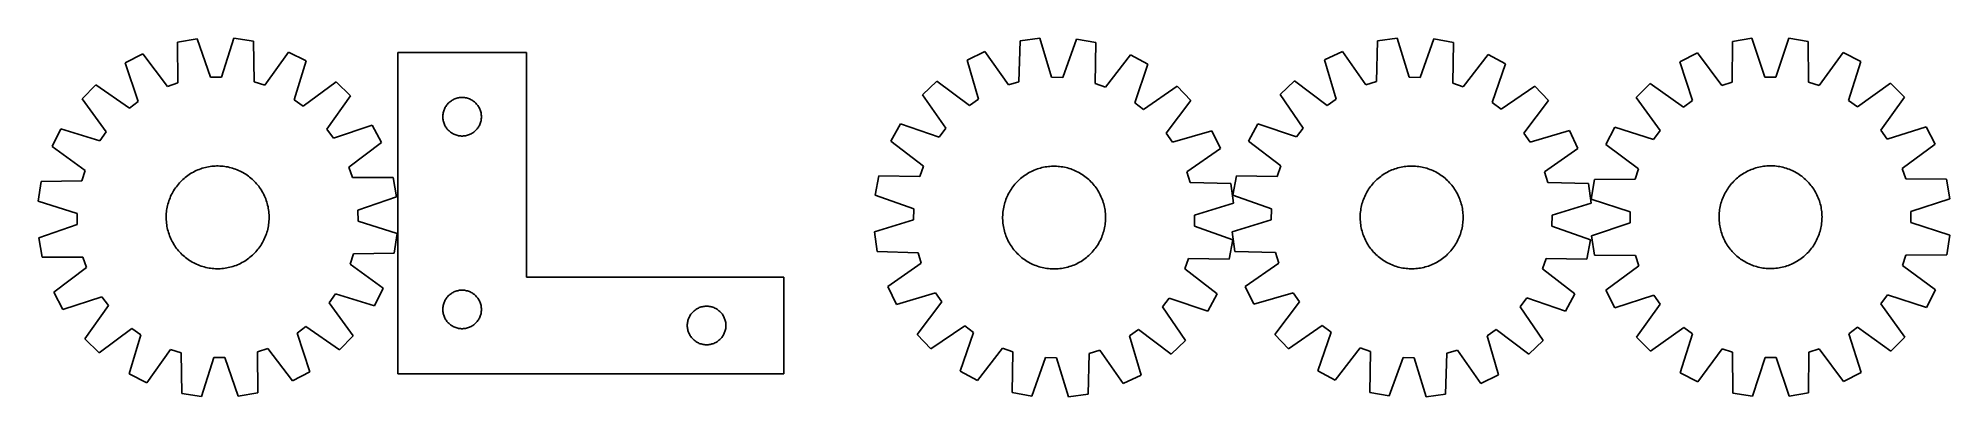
# Model space of a CAD drawing. Header units: millimetres. Extents: x 7 to 1493, y 7 to 286.
import ezdxf

# ---------------------------------------------------------------- set-up
doc = ezdxf.new("R2010")
doc.units = ezdxf.units.MM
doc.layers.add('CUT', color=7, linetype='CONTINUOUS', true_color=0x000000)

msp = doc.modelspace()

# ---------------------------------------------------------------- linework, layer by layer
at = {"layer": 'CUT'}
for p, q in [((130.788536, 285.321922), (115.621933, 282.732578)), ((115.621933, 282.732578), (115.828383, 250.968886)), ((141.132424, 255.288961), (130.788536, 285.321922)), ((159.325323, 285.664857), (149.706148, 255.391994)), ((174.549771, 283.440731), (159.325323, 285.664857)), ((175.106697, 251.681251), (174.549771, 283.440731)), ((770.315181, 283.54067), (769.442664, 251.788293)), ((785.56098, 285.613389), (770.315181, 283.54067)), ((794.878835, 255.246428), (785.56098, 285.613389)), ((814.09295, 284.986879), (803.451112, 255.058196)), ((829.233072, 282.24694), (814.09295, 284.986879)), ((1048.221421, 283.6546), (1047.340142, 251.902465)), ((1063.467791, 285.723112), (1048.221421, 283.6546)), ((1072.777267, 255.353581), (1063.467791, 285.723112)), ((1091.999587, 285.08873), (1081.349492, 255.162985)), ((1107.138952, 282.344614), (1091.999587, 285.08873)), ((1106.608089, 250.584688), (1107.138952, 282.344614)), ((1323.940023, 283.190799), (1323.798891, 251.42675)), ((1339.134051, 285.614029), (1323.940023, 283.190799)), ((1349.148688, 255.46968), (1339.134051, 285.614029)), ((1367.672883, 285.644684), (1357.723027, 255.47889)), ((1382.872082, 283.2541), (1367.672883, 285.644684)), ((1383.081451, 251.490427), (1382.872082, 283.2541)), ((88.587809, 273.588076), (74.963663, 266.438726)), ((107.706125, 248.22147), (88.587809, 273.588076)), ((201.795841, 274.948529), (183.292633, 249.129814)), ((215.587859, 268.128647), (201.795841, 274.948529)), ((206.303308, 237.751486), (215.587859, 268.128647)), ((386.720519, 274.546693), (286.720519, 274.546693)), ((286.720519, 274.546693), (286.720519, 24.546693)), ((386.720519, 99.546693), (386.720519, 274.546693)), ((742.986063, 275.319653), (729.126952, 268.63717)), ((729.126952, 268.63717), (738.109163, 238.169241)), ((761.231777, 249.318332), (742.986063, 275.319653)), ((828.710971, 250.486869), (829.233072, 282.24694)), ((856.174985, 272.83423), (836.805525, 247.65887)), ((869.727409, 265.549839), (856.174985, 272.83423)), ((1020.890035, 275.441124), (1007.029081, 268.762464)), ((1007.029081, 268.762464), (1016.002885, 238.292059)), ((1039.128574, 249.43477), (1020.890035, 275.441124)), ((1134.078267, 272.924471), (1114.701862, 247.754456)), ((1147.628681, 265.636341), (1134.078267, 272.924471)), ((1296.807454, 274.342661), (1283.105894, 267.342819)), ((1315.647056, 248.768374), (1296.807454, 274.342661)), ((1410.023596, 274.46427), (1391.238978, 248.84957)), ((1423.740162, 267.493879), (1410.023596, 274.46427)), ((1414.123769, 237.220132), (1423.740162, 267.493879)), ((74.963663, 266.438726), (84.975529, 236.293456)), ((149.706148, 255.391994), (141.132424, 255.288961)), ((803.451112, 255.058196), (794.878835, 255.246428)), ((859.41646, 235.505554), (869.727409, 265.549839)), ((1081.349492, 255.162985), (1072.777267, 255.353581)), ((1137.309443, 235.594902), (1147.628681, 265.636341)), ((1283.105894, 267.342819), (1292.787301, 237.0898)), ((1357.723027, 255.47889), (1349.148688, 255.46968)), ((52.078489, 249.387783), (41.330428, 238.378255)), ((41.330428, 238.378255), (60.167679, 212.802236)), ((78.099802, 231.170592), (52.078489, 249.387783)), ((115.828383, 250.968886), (107.706125, 248.22147)), ((183.292633, 249.129814), (175.106697, 251.681251)), ((213.300158, 232.795333), (206.303308, 237.751486)), ((238.876176, 251.632584), (213.300158, 232.795333)), ((231.668514, 214.86321), (249.885705, 240.884522)), ((249.885705, 240.884522), (238.876176, 251.632584)), ((328.998627, 237.406412), (329.670868, 237.786875)), ((329.670868, 237.786875), (330.361803, 238.132227)), ((330.361803, 238.132227), (331.069601, 238.441552)), ((331.069601, 238.441552), (331.792383, 238.714031)), ((331.792383, 238.714031), (332.528235, 238.948941)), ((332.528235, 238.948941), (333.275203, 239.145658)), ((333.275203, 239.145658), (334.031308, 239.303662)), ((334.031308, 239.303662), (334.794544, 239.422533)), ((334.794544, 239.422533), (335.562887, 239.501956)), ((335.562887, 239.501956), (336.3343, 239.54172)), ((336.3343, 239.54172), (337.106738, 239.54172)), ((337.106738, 239.54172), (337.878151, 239.501956)), ((337.878151, 239.501956), (338.646494, 239.422533)), ((338.646494, 239.422533), (339.409731, 239.303662)), ((339.409731, 239.303662), (340.165835, 239.145658)), ((340.165835, 239.145658), (340.912804, 238.948941)), ((340.912804, 238.948941), (341.648655, 238.714031)), ((341.648655, 238.714031), (342.371438, 238.441552)), ((342.371438, 238.441552), (343.079235, 238.132227)), ((343.079235, 238.132227), (343.77017, 237.786875)), ((343.77017, 237.786875), (344.442411, 237.406412)), ((705.67585, 252.373356), (694.560053, 241.735235)), ((694.560053, 241.735235), (712.517751, 215.53417)), ((731.063405, 233.282866), (705.67585, 252.373356)), ((738.109163, 238.169241), (731.063405, 233.282866)), ((769.442664, 251.788293), (761.231777, 249.318332)), ((836.805525, 247.65887), (828.710971, 250.486869)), ((892.442004, 248.272311), (866.240938, 230.314613)), ((903.080125, 237.156514), (892.442004, 248.272311)), ((983.573492, 252.505121), (972.454761, 241.870068)), ((972.454761, 241.870068), (990.405229, 215.664049)), ((1008.955779, 233.407628), (983.573492, 252.505121)), ((1016.002885, 238.292059), (1008.955779, 233.407628)), ((1047.340142, 251.902465), (1039.128574, 249.43477)), ((1114.701862, 247.754456), (1106.608089, 250.584688)), ((1170.338508, 248.352546), (1144.132489, 230.402078)), ((1180.973561, 237.233814), (1170.338508, 248.352546)), ((1260.035513, 250.543315), (1249.167625, 239.652054)), ((1249.167625, 239.652054), (1267.723886, 213.871443)), ((1285.855928, 232.042479), (1260.035513, 250.543315)), ((1323.798891, 251.42675), (1315.647056, 248.768374)), ((1391.238978, 248.84957), (1383.081451, 251.490427)), ((1446.84658, 250.743975), (1421.065969, 232.187713)), ((1439.237005, 214.055672), (1457.73784, 239.876087)), ((1457.73784, 239.876087), (1446.84658, 250.743975)), ((84.975529, 236.293456), (78.099802, 231.170592)), ((321.720519, 224.546693), (321.740408, 225.318874)), ((321.740408, 223.774511), (321.720519, 224.546693)), ((321.740408, 225.318874), (321.800021, 226.089008)), ((321.800021, 223.004378), (321.740408, 223.774511)), ((321.800021, 226.089008), (321.899201, 226.855051)), ((321.899201, 222.238334), (321.800021, 223.004378)), ((321.899201, 226.855051), (322.037684, 227.614974)), ((322.037684, 227.614974), (322.215103, 228.366759)), ((322.215103, 228.366759), (322.430988, 229.108415)), ((322.430988, 229.108415), (322.684767, 229.837974)), ((322.684767, 229.837974), (322.975766, 230.553501)), ((322.975766, 230.553501), (323.303213, 231.2531)), ((323.303213, 231.2531), (323.666241, 231.934914)), ((323.666241, 231.934914), (324.063886, 232.597136)), ((324.063886, 232.597136), (324.495094, 233.238009)), ((324.495094, 233.238009), (324.958722, 233.855835)), ((324.958722, 233.855835), (325.45354, 234.448974)), ((325.45354, 234.448974), (325.978236, 235.015855)), ((325.978236, 235.015855), (326.531419, 235.554973)), ((326.531419, 235.554973), (327.111621, 236.064899)), ((327.111621, 236.064899), (327.717305, 236.544281)), ((327.717305, 236.544281), (328.346863, 236.991848)), ((328.346863, 236.991848), (328.998627, 237.406412)), ((344.442411, 237.406412), (345.094175, 236.991848)), ((345.094175, 236.991848), (345.723733, 236.544281)), ((345.723733, 236.544281), (346.329417, 236.064899)), ((346.329417, 236.064899), (346.909619, 235.554973)), ((346.909619, 235.554973), (347.462802, 235.015855)), ((347.462802, 235.015855), (347.987498, 234.448974)), ((347.987498, 234.448974), (348.482316, 233.855835)), ((348.482316, 233.855835), (348.945944, 233.238009)), ((348.945944, 233.238009), (349.377153, 232.597136)), ((349.377153, 232.597136), (349.774798, 231.934914)), ((349.774798, 231.934914), (350.137825, 231.2531)), ((350.137825, 231.2531), (350.465273, 230.553501)), ((350.465273, 230.553501), (350.756271, 229.837974)), ((350.756271, 229.837974), (351.01005, 229.108415)), ((351.01005, 229.108415), (351.225935, 228.366759)), ((351.225935, 228.366759), (351.403354, 227.614974)), ((351.403354, 227.614974), (351.541838, 226.855051)), ((351.541838, 226.855051), (351.641017, 226.089008)), ((351.641017, 223.004378), (351.541838, 222.238334)), ((351.641017, 226.089008), (351.70063, 225.318874)), ((351.70063, 223.774511), (351.641017, 223.004378)), ((351.70063, 225.318874), (351.720519, 224.546693)), ((351.720519, 224.546693), (351.70063, 223.774511)), ((866.240938, 230.314613), (859.41646, 235.505554)), ((883.989635, 211.768959), (903.080125, 237.156514)), ((1144.132489, 230.402078), (1137.309443, 235.594902)), ((1161.876067, 211.851528), (1180.973561, 237.233814)), ((1292.787301, 237.0898), (1285.855928, 232.042479)), ((1421.065969, 232.187713), (1414.123769, 237.220132)), ((24.834365, 215.089937), (18.014483, 201.297919)), ((55.211526, 205.805386), (24.834365, 215.089937)), ((60.167679, 212.802236), (55.211526, 205.805386)), ((236.791378, 207.987483), (231.668514, 214.86321)), ((266.936648, 217.999349), (236.791378, 207.987483)), ((274.085998, 204.375203), (266.936648, 217.999349)), ((322.037684, 221.478412), (321.899201, 222.238334)), ((322.215103, 220.726626), (322.037684, 221.478412)), ((322.430988, 219.98497), (322.215103, 220.726626)), ((322.684767, 219.255411), (322.430988, 219.98497)), ((322.975766, 218.539884), (322.684767, 219.255411)), ((323.303213, 217.840286), (322.975766, 218.539884)), ((323.666241, 217.158472), (323.303213, 217.840286)), ((324.063886, 216.49625), (323.666241, 217.158472)), ((324.495094, 215.855376), (324.063886, 216.49625)), ((324.958722, 215.23755), (324.495094, 215.855376)), ((325.45354, 214.644411), (324.958722, 215.23755)), ((325.978236, 214.07753), (325.45354, 214.644411)), ((326.531419, 213.538412), (325.978236, 214.07753)), ((327.111621, 213.028486), (326.531419, 213.538412)), ((327.717305, 212.549104), (327.111621, 213.028486)), ((328.346863, 212.101537), (327.717305, 212.549104)), ((328.998627, 211.686973), (328.346863, 212.101537)), ((329.670868, 211.306511), (328.998627, 211.686973)), ((330.361803, 210.961159), (329.670868, 211.306511)), ((331.069601, 210.651833), (330.361803, 210.961159)), ((331.792383, 210.379354), (331.069601, 210.651833)), ((332.528235, 210.144445), (331.792383, 210.379354)), ((333.275203, 209.947727), (332.528235, 210.144445)), ((334.031308, 209.789723), (333.275203, 209.947727)), ((334.794544, 209.670853), (334.031308, 209.789723)), ((335.562887, 209.59143), (334.794544, 209.670853)), ((336.3343, 209.551666), (335.562887, 209.59143)), ((337.106738, 209.551666), (336.3343, 209.551666)), ((337.878151, 209.59143), (337.106738, 209.551666)), ((338.646494, 209.670853), (337.878151, 209.59143)), ((339.409731, 209.789723), (338.646494, 209.670853)), ((340.165835, 209.947727), (339.409731, 209.789723)), ((340.912804, 210.144445), (340.165835, 209.947727)), ((341.648655, 210.379354), (340.912804, 210.144445)), ((342.371438, 210.651833), (341.648655, 210.379354)), ((343.079235, 210.961159), (342.371438, 210.651833)), ((343.77017, 211.306511), (343.079235, 210.961159)), ((344.442411, 211.686973), (343.77017, 211.306511)), ((345.094175, 212.101537), (344.442411, 211.686973)), ((345.723733, 212.549104), (345.094175, 212.101537)), ((346.329417, 213.028486), (345.723733, 212.549104)), ((346.909619, 213.538412), (346.329417, 213.028486)), ((347.462802, 214.07753), (346.909619, 213.538412)), ((347.987498, 214.644411), (347.462802, 214.07753)), ((348.482316, 215.23755), (347.987498, 214.644411)), ((348.945944, 215.855376), (348.482316, 215.23755)), ((349.377153, 216.49625), (348.945944, 215.855376)), ((349.774798, 217.158472), (349.377153, 216.49625)), ((350.137825, 217.840286), (349.774798, 217.158472)), ((350.465273, 218.539884), (350.137825, 217.840286)), ((350.756271, 219.255411), (350.465273, 218.539884)), ((351.01005, 219.98497), (350.756271, 219.255411)), ((351.225935, 220.726626), (351.01005, 219.98497)), ((351.403354, 221.478412), (351.225935, 220.726626)), ((351.541838, 222.238334), (351.403354, 221.478412)), ((677.282524, 219.02064), (669.998133, 205.468216)), ((707.32681, 208.709691), (677.282524, 219.02064)), ((712.517751, 215.53417), (707.32681, 208.709691)), ((888.87601, 204.723201), (883.989635, 211.768959)), ((919.343938, 213.705412), (888.87601, 204.723201)), ((926.026422, 199.846301), (919.343938, 213.705412)), ((955.170966, 219.160241), (947.882836, 205.609828)), ((985.212405, 208.841003), (955.170966, 219.160241)), ((990.405229, 215.664049), (985.212405, 208.841003)), ((1166.760499, 204.804422), (1161.876067, 211.851528)), ((1197.230904, 213.778226), (1166.760499, 204.804422)), ((1203.909564, 199.917272), (1197.230904, 213.778226)), ((1232.417721, 216.545636), (1225.447329, 202.82907)), ((1262.691468, 206.929244), (1232.417721, 216.545636)), ((1267.723886, 213.871443), (1262.691468, 206.929244)), ((1444.284326, 207.124299), (1439.237005, 214.055672)), ((1474.537344, 216.805706), (1444.284326, 207.124299)), ((1481.537186, 203.104145), (1474.537344, 216.805706)), ((18.014483, 201.297919), (43.833198, 182.794711)), ((248.719392, 185.256887), (274.085998, 204.375203)), ((669.998133, 205.468216), (695.173493, 186.098756)), ((900.025101, 181.600587), (926.026422, 199.846301)), ((947.882836, 205.609828), (973.052851, 186.233422)), ((1177.90321, 181.678733), (1203.909564, 199.917272)), ((1225.447329, 202.82907), (1251.06203, 184.044452)), ((1455.962899, 184.264544), (1481.537186, 203.104145)), ((43.833198, 182.794711), (41.281761, 174.608775)), ((122.580712, 178.119679), (123.594227, 178.862507)), ((123.594227, 178.862507), (124.630575, 179.573133)), ((124.630575, 179.573133), (125.688734, 180.250856)), ((125.688734, 180.250856), (126.767657, 180.895006)), ((126.767657, 180.895006), (127.866282, 181.50495)), ((127.866282, 181.50495), (128.983523, 182.080083)), ((128.983523, 182.080083), (130.118279, 182.61984)), ((130.118279, 182.61984), (131.269428, 183.123686)), ((131.269428, 183.123686), (132.435836, 183.591126)), ((132.435836, 183.591126), (133.616351, 184.021696)), ((133.616351, 184.021696), (134.809808, 184.414974)), ((134.809808, 184.414974), (136.015029, 184.77057)), ((136.015029, 184.77057), (137.230825, 185.088134)), ((137.230825, 185.088134), (138.455996, 185.367352)), ((138.455996, 185.367352), (139.689333, 185.607949)), ((139.689333, 185.607949), (140.929619, 185.809687)), ((140.929619, 185.809687), (142.17563, 185.972367)), ((142.17563, 185.972367), (143.426135, 186.095829)), ((143.426135, 186.095829), (144.679902, 186.17995)), ((144.679902, 186.17995), (145.935692, 186.224648)), ((145.935692, 186.224648), (147.192266, 186.229879)), ((147.192266, 186.229879), (148.448385, 186.195637)), ((148.448385, 186.195637), (149.702808, 186.121957)), ((149.702808, 186.121957), (150.954298, 186.00891)), ((150.954298, 186.00891), (152.20162, 185.856609)), ((152.20162, 185.856609), (153.443542, 185.665204)), ((153.443542, 185.665204), (154.67884, 185.434884)), ((154.67884, 185.434884), (155.906293, 185.165875)), ((155.906293, 185.165875), (157.12469, 184.858445)), ((157.12469, 184.858445), (158.33283, 184.512895)), ((158.33283, 184.512895), (159.52952, 184.129566)), ((159.52952, 184.129566), (160.713579, 183.708839)), ((160.713579, 183.708839), (161.883838, 183.251126)), ((161.883838, 183.251126), (163.039142, 182.756881)), ((163.039142, 182.756881), (164.178352, 182.22659)), ((164.178352, 182.22659), (165.300343, 181.660778)), ((165.300343, 181.660778), (166.404007, 181.060003)), ((166.404007, 181.060003), (167.488257, 180.424857)), ((167.488257, 180.424857), (168.55202, 179.755967)), ((168.55202, 179.755967), (169.594249, 179.053993)), ((169.594249, 179.053993), (170.613914, 178.319629)), ((170.613914, 178.319629), (171.610008, 177.553599)), ((251.466808, 177.134629), (248.719392, 185.256887)), ((660.585423, 178.526303), (657.845485, 163.386181)), ((692.345495, 178.004202), (660.585423, 178.526303)), ((695.173493, 186.098756), (692.345495, 178.004202)), ((772.701375, 178.01154), (773.716786, 178.751776)), ((773.716786, 178.751776), (774.754946, 179.459751)), ((774.754946, 179.459751), (775.814833, 180.134768)), ((775.814833, 180.134768), (776.895399, 180.776159)), ((776.895399, 180.776159), (777.995579, 181.383293)), ((777.995579, 181.383293), (779.114286, 181.95557)), ((779.114286, 181.95557), (780.250417, 182.492424)), ((780.250417, 182.492424), (781.402851, 182.993328)), ((781.402851, 182.993328), (782.570449, 183.457785)), ((782.570449, 183.457785), (783.752061, 183.885338)), ((783.752061, 183.885338), (784.946519, 184.275564)), ((784.946519, 184.275564), (786.152645, 184.628079)), ((786.152645, 184.628079), (787.369248, 184.942535)), ((787.369248, 184.942535), (788.595129, 185.218622)), ((788.595129, 185.218622), (789.829077, 185.456066)), ((789.829077, 185.456066), (791.069874, 185.654634)), ((791.069874, 185.654634), (792.316296, 185.814129)), ((792.316296, 185.814129), (793.567113, 185.934395)), ((793.567113, 185.934395), (794.82109, 186.015312)), ((794.82109, 186.015312), (796.076991, 186.056801)), ((796.076991, 186.056801), (797.333574, 186.058821)), ((797.333574, 186.058821), (798.589602, 186.021369)), ((798.589602, 186.021369), (799.843833, 185.944483)), ((799.843833, 185.944483), (801.09503, 185.828239)), ((801.09503, 185.828239), (802.341958, 185.672751)), ((802.341958, 185.672751), (803.583387, 185.478173)), ((803.583387, 185.478173), (804.818092, 185.244697)), ((804.818092, 185.244697), (806.044853, 184.972553)), ((806.044853, 184.972553), (807.262462, 184.662009)), ((807.262462, 184.662009), (808.469714, 184.313373)), ((808.469714, 184.313373), (809.665421, 183.926988)), ((809.665421, 183.926988), (810.8484, 183.503236)), ((810.8484, 183.503236), (812.017486, 183.042534)), ((812.017486, 183.042534), (813.171524, 182.545338)), ((813.171524, 182.545338), (814.309375, 182.012138)), ((814.309375, 182.012138), (815.429916, 181.443461)), ((815.429916, 181.443461), (816.532042, 180.839867)), ((816.532042, 180.839867), (817.614664, 180.201952)), ((817.614664, 180.201952), (818.676715, 179.530346)), ((818.676715, 179.530346), (819.717146, 178.825712)), ((819.717146, 178.825712), (820.734931, 178.088744)), ((902.495062, 173.3897), (900.025101, 181.600587)), ((938.462692, 178.670512), (935.718577, 163.531147)), ((970.222619, 178.139649), (938.462692, 178.670512)), ((973.052851, 186.233422), (970.222619, 178.139649)), ((1050.578498, 178.124816), (1051.594113, 178.864771)), ((1051.594113, 178.864771), (1052.632469, 179.57246)), ((1052.632469, 179.57246), (1053.692542, 180.247184)), ((1053.692542, 180.247184), (1054.773285, 180.888277)), ((1054.773285, 180.888277), (1055.873632, 181.495108)), ((1055.873632, 181.495108), (1056.992497, 182.067076)), ((1056.992497, 182.067076), (1058.128777, 182.603617)), ((1058.128777, 182.603617), (1059.281348, 183.104202)), ((1059.281348, 183.104202), (1060.449075, 183.568337)), ((1060.449075, 183.568337), (1061.630804, 183.995564)), ((1061.630804, 183.995564), (1062.82537, 184.385461)), ((1062.82537, 184.385461), (1064.031593, 184.737643)), ((1064.031593, 184.737643), (1065.248283, 185.051764)), ((1065.248283, 185.051764), (1066.47424, 185.327512)), ((1066.47424, 185.327512), (1067.708253, 185.564615)), ((1067.708253, 185.564615), (1068.949105, 185.762841)), ((1068.949105, 185.762841), (1070.195571, 185.921992)), ((1070.195571, 185.921992), (1071.446421, 186.041913)), ((1071.446421, 186.041913), (1072.700421, 186.122484)), ((1072.700421, 186.122484), (1073.956333, 186.163627)), ((1073.956333, 186.163627), (1075.212917, 186.1653)), ((1075.212917, 186.1653), (1076.468934, 186.127502)), ((1076.468934, 186.127502), (1077.723143, 186.05027)), ((1077.723143, 186.05027), (1078.974308, 185.93368)), ((1078.974308, 185.93368), (1080.221194, 185.777848)), ((1080.221194, 185.777848), (1081.462569, 185.582928)), ((1081.462569, 185.582928), (1082.697209, 185.349111)), ((1082.697209, 185.349111), (1083.923896, 185.076628)), ((1083.923896, 185.076628), (1085.141418, 184.765749)), ((1085.141418, 184.765749), (1086.348575, 184.416779)), ((1086.348575, 184.416779), (1087.544175, 184.030065)), ((1087.544175, 184.030065), (1088.727037, 183.605986)), ((1088.727037, 183.605986), (1089.895996, 183.144962)), ((1089.895996, 183.144962), (1091.049896, 182.647448)), ((1091.049896, 182.647448), (1092.1876, 182.113934)), ((1092.1876, 182.113934), (1093.307984, 181.544947)), ((1093.307984, 181.544947), (1094.409943, 180.941049)), ((1094.409943, 180.941049), (1095.49239, 180.302836)), ((1095.49239, 180.302836), (1096.554255, 179.630937)), ((1096.554255, 179.630937), (1097.594492, 178.926015)), ((1097.594492, 178.926015), (1098.612074, 178.188767)), ((1180.370905, 173.467164), (1177.90321, 181.678733)), ((1251.06203, 184.044452), (1248.421173, 175.886925)), ((1328.755578, 177.744597), (1329.753674, 178.508017)), ((1329.753674, 178.508017), (1330.775257, 179.23971)), ((1330.775257, 179.23971), (1331.819319, 179.938954)), ((1331.819319, 179.938954), (1332.884829, 180.605057)), ((1332.884829, 180.605057), (1333.970737, 181.237363)), ((1333.970737, 181.237363), (1335.07597, 181.835249)), ((1335.07597, 181.835249), (1336.199438, 182.398122)), ((1336.199438, 182.398122), (1337.340032, 182.92543)), ((1337.340032, 182.92543), (1338.496626, 183.41665)), ((1338.496626, 183.41665), (1339.668079, 183.871298)), ((1339.668079, 183.871298), (1340.853234, 184.288925)), ((1340.853234, 184.288925), (1342.050923, 184.66912)), ((1342.050923, 184.66912), (1343.259963, 185.011507)), ((1343.259963, 185.011507), (1344.479161, 185.315748)), ((1344.479161, 185.315748), (1345.707314, 185.581544)), ((1345.707314, 185.581544), (1346.94321, 185.80863)), ((1346.94321, 185.80863), (1348.185629, 185.996785)), ((1348.185629, 185.996785), (1349.433345, 186.145821)), ((1349.433345, 186.145821), (1350.685127, 186.255591)), ((1350.685127, 186.255591), (1351.939739, 186.325989)), ((1351.939739, 186.325989), (1353.195943, 186.356943)), ((1353.195943, 186.356943), (1354.452499, 186.348423)), ((1354.452499, 186.348423), (1355.708168, 186.300439)), ((1355.708168, 186.300439), (1356.96171, 186.213036)), ((1356.96171, 186.213036), (1358.211888, 186.086302)), ((1358.211888, 186.086302), (1359.457469, 185.920362)), ((1359.457469, 185.920362), (1360.697222, 185.715379)), ((1360.697222, 185.715379), (1361.929925, 185.471555)), ((1361.929925, 185.471555), (1363.154361, 185.189132)), ((1363.154361, 185.189132), (1364.369322, 184.868387)), ((1364.369322, 184.868387), (1365.573609, 184.509638)), ((1365.573609, 184.509638), (1366.766032, 184.113238)), ((1366.766032, 184.113238), (1367.945416, 183.679579)), ((1367.945416, 183.679579), (1369.110597, 183.209088)), ((1369.110597, 183.209088), (1370.260424, 182.702231)), ((1370.260424, 182.702231), (1371.393763, 182.159507)), ((1371.393763, 182.159507), (1372.509495, 181.581451)), ((1372.509495, 181.581451), (1373.60652, 180.968635)), ((1373.60652, 180.968635), (1374.683754, 180.321662)), ((1374.683754, 180.321662), (1375.740135, 179.641173)), ((1375.740135, 179.641173), (1376.77462, 178.927837)), ((1376.77462, 178.927837), (1377.786188, 178.182359)), ((1458.621275, 176.112709), (1455.962899, 184.264544)), ((9.522281, 174.051849), (7.298155, 158.827402)), ((41.281761, 174.608775), (9.522281, 174.051849)), ((110.206131, 162.54122), (110.736421, 163.68043)), ((110.736421, 163.68043), (111.302234, 164.802421)), ((111.302234, 164.802421), (111.903009, 165.906086)), ((111.903009, 165.906086), (112.538155, 166.990335)), ((112.538155, 166.990335), (113.207045, 168.054098)), ((113.207045, 168.054098), (113.909018, 169.096327)), ((113.909018, 169.096327), (114.643383, 170.115992)), ((114.643383, 170.115992), (115.409413, 171.112086)), ((115.409413, 171.112086), (116.206353, 172.083628)), ((116.206353, 172.083628), (117.033417, 173.029657)), ((117.033417, 173.029657), (117.889788, 173.949242)), ((117.889788, 173.949242), (118.774622, 174.841473)), ((118.774622, 174.841473), (119.687045, 175.70547)), ((119.687045, 175.70547), (120.626156, 176.540382)), ((120.626156, 176.540382), (121.591029, 177.345383)), ((121.591029, 177.345383), (122.580712, 178.119679)), ((171.610008, 177.553599), (172.58155, 176.756659)), ((172.58155, 176.756659), (173.527579, 175.929595)), ((173.527579, 175.929595), (174.447163, 175.073223)), ((174.447163, 175.073223), (175.339395, 174.18839)), ((175.339395, 174.18839), (176.203392, 173.275967)), ((176.203392, 173.275967), (177.038303, 172.336856)), ((177.038303, 172.336856), (177.843305, 171.371983)), ((177.843305, 171.371983), (178.617601, 170.3823)), ((178.617601, 170.3823), (179.360429, 169.368785)), ((179.360429, 169.368785), (180.071055, 168.332436)), ((180.071055, 168.332436), (180.748778, 167.274278)), ((180.748778, 167.274278), (181.392928, 166.195355)), ((181.392928, 166.195355), (182.002872, 165.09673)), ((182.002872, 165.09673), (182.578005, 163.979489)), ((182.578005, 163.979489), (183.117761, 162.844733)), ((283.2305, 177.341079), (251.466808, 177.134629)), ((285.819844, 162.174476), (283.2305, 177.341079)), ((760.287025, 162.464755), (760.820225, 163.602606)), ((760.820225, 163.602606), (761.388903, 164.723147)), ((761.388903, 164.723147), (761.992497, 165.825273)), ((761.992497, 165.825273), (762.630411, 166.907895)), ((762.630411, 166.907895), (763.302017, 167.969946)), ((763.302017, 167.969946), (764.006652, 169.010378)), ((764.006652, 169.010378), (764.743619, 170.028162)), ((764.743619, 170.028162), (765.512192, 171.022296)), ((765.512192, 171.022296), (766.311613, 171.991798)), ((766.311613, 171.991798), (767.141092, 172.935711)), ((767.141092, 172.935711), (767.99981, 173.853104)), ((767.99981, 173.853104), (768.886921, 174.743071)), ((768.886921, 174.743071), (769.801548, 175.604734)), ((769.801548, 175.604734), (770.74279, 176.437243)), ((770.74279, 176.437243), (771.709717, 177.239775)), ((771.709717, 177.239775), (772.701375, 178.01154)), ((820.734931, 178.088744), (821.729065, 177.320171)), ((821.729065, 177.320171), (822.698567, 176.520751)), ((822.698567, 176.520751), (823.64248, 175.691272)), ((823.64248, 175.691272), (824.559873, 174.832554)), ((824.559873, 174.832554), (825.44984, 173.945443)), ((825.44984, 173.945443), (826.311503, 173.030815)), ((826.311503, 173.030815), (827.144011, 172.089573)), ((827.144011, 172.089573), (827.946544, 171.122646)), ((827.946544, 171.122646), (828.718309, 170.130988)), ((828.718309, 170.130988), (829.458545, 169.115578)), ((829.458545, 169.115578), (830.16652, 168.077417)), ((830.16652, 168.077417), (830.841536, 167.017531)), ((830.841536, 167.017531), (831.482928, 165.936964)), ((831.482928, 165.936964), (832.090062, 164.836784)), ((832.090062, 164.836784), (832.662338, 163.718077)), ((832.662338, 163.718077), (833.199193, 162.581946)), ((934.247439, 172.517182), (902.495062, 173.3897)), ((936.320158, 157.271384), (934.247439, 172.517182)), ((935.718577, 163.531147), (965.644322, 152.881052)), ((1038.159859, 162.581456), (1038.693373, 163.71916)), ((1038.693373, 163.71916), (1039.26236, 164.839544)), ((1039.26236, 164.839544), (1039.866258, 165.941503)), ((1039.866258, 165.941503), (1040.504471, 167.02395)), ((1040.504471, 167.02395), (1041.17637, 168.085816)), ((1041.17637, 168.085816), (1041.881292, 169.126052)), ((1041.881292, 169.126052), (1042.61854, 170.143634)), ((1042.61854, 170.143634), (1043.387387, 171.137555)), ((1043.387387, 171.137555), (1044.187075, 172.106837)), ((1044.187075, 172.106837), (1045.016814, 173.050521)), ((1045.016814, 173.050521), (1045.875786, 173.967677)), ((1045.875786, 173.967677), (1046.763142, 174.857399)), ((1046.763142, 174.857399), (1047.678007, 175.71881)), ((1047.678007, 175.71881), (1048.619479, 176.551059)), ((1048.619479, 176.551059), (1049.586627, 177.353325)), ((1049.586627, 177.353325), (1050.578498, 178.124816)), ((1098.612074, 178.188767), (1099.605995, 177.41992)), ((1099.605995, 177.41992), (1100.575277, 176.620232)), ((1100.575277, 176.620232), (1101.518961, 175.790493)), ((1101.518961, 175.790493), (1102.436117, 174.931521)), ((1102.436117, 174.931521), (1103.325839, 174.044165)), ((1103.325839, 174.044165), (1104.187249, 173.129299)), ((1104.187249, 173.129299), (1105.019499, 172.187828)), ((1105.019499, 172.187828), (1105.821765, 171.22068)), ((1105.821765, 171.22068), (1106.593256, 170.228809)), ((1106.593256, 170.228809), (1107.333211, 169.213194)), ((1107.333211, 169.213194), (1108.0409, 168.174838)), ((1108.0409, 168.174838), (1108.715624, 167.114765)), ((1108.715624, 167.114765), (1109.356717, 166.034022)), ((1109.356717, 166.034022), (1109.963548, 164.933675)), ((1109.963548, 164.933675), (1110.535515, 163.814809)), ((1110.535515, 163.814809), (1111.072057, 162.67853)), ((1212.12304, 172.585886), (1180.370905, 173.467164)), ((1214.191552, 157.339516), (1212.12304, 172.585886)), ((1216.6575, 175.677556), (1214.266916, 160.478357)), ((1248.421173, 175.886925), (1216.6575, 175.677556)), ((1317.209369, 163.065898), (1317.752093, 164.199237)), ((1317.752093, 164.199237), (1318.330149, 165.314969)), ((1318.330149, 165.314969), (1318.942965, 166.411994)), ((1318.942965, 166.411994), (1319.589937, 167.489228)), ((1319.589937, 167.489228), (1320.270427, 168.545609)), ((1320.270427, 168.545609), (1320.983763, 169.580094)), ((1320.983763, 169.580094), (1321.729241, 170.591662)), ((1321.729241, 170.591662), (1322.506125, 171.579315)), ((1322.506125, 171.579315), (1323.313648, 172.542078)), ((1323.313648, 172.542078), (1324.151014, 173.479001)), ((1324.151014, 173.479001), (1325.017397, 174.389159)), ((1325.017397, 174.389159), (1325.911941, 175.271655)), ((1325.911941, 175.271655), (1326.833763, 176.125616)), ((1326.833763, 176.125616), (1327.781954, 176.950202)), ((1327.781954, 176.950202), (1328.755578, 177.744597)), ((1377.786188, 178.182359), (1378.77384, 177.405475)), ((1378.77384, 177.405475), (1379.736603, 176.597952)), ((1379.736603, 176.597952), (1380.673526, 175.760585)), ((1380.673526, 175.760585), (1381.583685, 174.894203)), ((1381.583685, 174.894203), (1382.46618, 173.999659)), ((1382.46618, 173.999659), (1383.320142, 173.077837)), ((1383.320142, 173.077837), (1384.144727, 172.129646)), ((1384.144727, 172.129646), (1384.939122, 171.156022)), ((1384.939122, 171.156022), (1385.702543, 170.157926)), ((1385.702543, 170.157926), (1386.434236, 169.136343)), ((1386.434236, 169.136343), (1387.133479, 168.092281)), ((1387.133479, 168.092281), (1387.799583, 167.02677)), ((1387.799583, 167.02677), (1388.431889, 165.940863)), ((1388.431889, 165.940863), (1389.029774, 164.83563)), ((1389.029774, 164.83563), (1389.592648, 163.712162)), ((1389.592648, 163.712162), (1390.119955, 162.571568)), ((1490.385325, 175.971577), (1458.621275, 176.112709)), ((1492.808555, 160.777548), (1490.385325, 175.971577)), ((7.298155, 158.827402), (37.571018, 149.208226)), ((37.571018, 149.208226), (37.674051, 140.634502)), ((106.767374, 147.950463), (106.841055, 149.204886)), ((106.841055, 149.204886), (106.954101, 150.456377)), ((106.954101, 150.456377), (107.106402, 151.703698)), ((107.106402, 151.703698), (107.297808, 152.94562)), ((107.297808, 152.94562), (107.528128, 154.180918)), ((107.528128, 154.180918), (107.797136, 155.408371)), ((107.797136, 155.408371), (108.104567, 156.626769)), ((108.104567, 156.626769), (108.450117, 157.834909)), ((108.450117, 157.834909), (108.833445, 159.031598)), ((108.833445, 159.031598), (109.254173, 160.215657)), ((109.254173, 160.215657), (109.711886, 161.385916)), ((109.711886, 161.385916), (110.206131, 162.54122)), ((183.117761, 162.844733), (183.621608, 161.693583)), ((183.621608, 161.693583), (184.089047, 160.527176)), ((184.089047, 160.527176), (184.519618, 159.346661)), ((184.519618, 159.346661), (184.912896, 158.153204)), ((184.912896, 158.153204), (185.268492, 156.947983)), ((185.268492, 156.947983), (185.586056, 155.732186)), ((185.586056, 155.732186), (185.865274, 154.507015)), ((185.865274, 154.507015), (186.105871, 153.273678)), ((186.105871, 153.273678), (186.307609, 152.033393)), ((186.307609, 152.033393), (186.470289, 150.787382)), ((186.470289, 150.787382), (186.593751, 149.536877)), ((186.593751, 149.536877), (186.677872, 148.28311)), ((255.786883, 151.830588), (285.819844, 162.174476)), ((255.889916, 143.256864), (255.786883, 151.830588)), ((657.845485, 163.386181), (687.774167, 152.744343)), ((687.774167, 152.744343), (687.585936, 144.172066)), ((756.810994, 147.882833), (756.88788, 149.137064)), ((756.88788, 149.137064), (757.004124, 150.388261)), ((757.004124, 150.388261), (757.159612, 151.635189)), ((757.159612, 151.635189), (757.35419, 152.876618)), ((757.35419, 152.876618), (757.587667, 154.111323)), ((757.587667, 154.111323), (757.859811, 155.338085)), ((757.859811, 155.338085), (758.170354, 156.555693)), ((758.170354, 156.555693), (758.518991, 157.762946)), ((758.518991, 157.762946), (758.905376, 158.958652)), ((758.905376, 158.958652), (759.329128, 160.141632)), ((759.329128, 160.141632), (759.789829, 161.310717)), ((759.789829, 161.310717), (760.287025, 162.464755)), ((833.199193, 162.581946), (833.700096, 161.429513)), ((833.700096, 161.429513), (834.164554, 160.261914)), ((834.164554, 160.261914), (834.592106, 159.080303)), ((834.592106, 159.080303), (834.982333, 157.885845)), ((834.982333, 157.885845), (835.334848, 156.679719)), ((835.334848, 156.679719), (835.649304, 155.463115)), ((835.649304, 155.463115), (835.92539, 154.237235)), ((835.92539, 154.237235), (836.162835, 153.003287)), ((836.162835, 153.003287), (836.361403, 151.76249)), ((836.361403, 151.76249), (836.520898, 150.516067)), ((836.520898, 150.516067), (836.641164, 149.265251)), ((836.641164, 149.265251), (836.722081, 148.011273)), ((905.953196, 147.953529), (936.320158, 157.271384)), ((965.644322, 152.881052), (965.453726, 144.308827)), ((1034.679805, 148.000494), (1034.757037, 149.254703)), ((1034.757037, 149.254703), (1034.873626, 150.505868)), ((1034.873626, 150.505868), (1035.029458, 151.752754)), ((1035.029458, 151.752754), (1035.224379, 152.994129)), ((1035.224379, 152.994129), (1035.458196, 154.228769)), ((1035.458196, 154.228769), (1035.730679, 155.455456)), ((1035.730679, 155.455456), (1036.041558, 156.672978)), ((1036.041558, 156.672978), (1036.390527, 157.880135)), ((1036.390527, 157.880135), (1036.777242, 159.075735)), ((1036.777242, 159.075735), (1037.201321, 160.258597)), ((1037.201321, 160.258597), (1037.662345, 161.427556)), ((1037.662345, 161.427556), (1038.159859, 162.581456)), ((1111.072057, 162.67853), (1111.572642, 161.525959)), ((1111.572642, 161.525959), (1112.036777, 160.358232)), ((1112.036777, 160.358232), (1112.464004, 159.176503)), ((1112.464004, 159.176503), (1112.853901, 157.981937)), ((1112.853901, 157.981937), (1113.206083, 156.775714)), ((1113.206083, 156.775714), (1113.520204, 155.559024)), ((1113.520204, 155.559024), (1113.795952, 154.333067)), ((1113.795952, 154.333067), (1114.033055, 153.099054)), ((1114.033055, 153.099054), (1114.231281, 151.858202)), ((1114.231281, 151.858202), (1114.390432, 150.611736)), ((1114.390432, 150.611736), (1114.510353, 149.360886)), ((1114.510353, 149.360886), (1114.590924, 148.106886)), ((1183.822021, 148.03004), (1214.191552, 157.339516)), ((1214.266916, 160.478357), (1244.43271, 150.528501)), ((1244.43271, 150.528501), (1244.44192, 141.954163)), ((1313.611161, 148.513643), (1313.698563, 149.767185)), ((1313.698563, 149.767185), (1313.825297, 151.017363)), ((1313.825297, 151.017363), (1313.991238, 152.262943)), ((1313.991238, 152.262943), (1314.196221, 153.502697)), ((1314.196221, 153.502697), (1314.440045, 154.7354)), ((1314.440045, 154.7354), (1314.722468, 155.959836)), ((1314.722468, 155.959836), (1315.043213, 157.174797)), ((1315.043213, 157.174797), (1315.401962, 158.379083)), ((1315.401962, 158.379083), (1315.798362, 159.571507)), ((1315.798362, 159.571507), (1316.232021, 160.750891)), ((1316.232021, 160.750891), (1316.702511, 161.916071)), ((1316.702511, 161.916071), (1317.209369, 163.065898)), ((1390.119955, 162.571568), (1390.611175, 161.414974)), ((1390.611175, 161.414974), (1391.065823, 160.243521)), ((1391.065823, 160.243521), (1391.483451, 159.058365)), ((1391.483451, 159.058365), (1391.863646, 157.860677)), ((1391.863646, 157.860677), (1392.206033, 156.651636)), ((1392.206033, 156.651636), (1392.510274, 155.432438)), ((1392.510274, 155.432438), (1392.776069, 154.204285)), ((1392.776069, 154.204285), (1393.003156, 152.968389)), ((1393.003156, 152.968389), (1393.19131, 151.725971)), ((1393.19131, 151.725971), (1393.340346, 150.478255)), ((1393.340346, 150.478255), (1393.450117, 149.226473)), ((1393.450117, 149.226473), (1393.520514, 147.971861)), ((1462.664206, 150.762912), (1492.808555, 160.777548)), ((1462.673416, 142.188573), (1462.664206, 150.762912)), ((37.674051, 140.634502), (7.64109, 130.290614)), ((106.733133, 146.694344), (106.767374, 147.950463)), ((106.738363, 145.43777), (106.733133, 146.694344)), ((106.783062, 144.18198), (106.738363, 145.43777)), ((106.867183, 142.928213), (106.783062, 144.18198)), ((106.990645, 141.677708), (106.867183, 142.928213)), ((107.153325, 140.431697), (106.990645, 141.677708)), ((107.355063, 139.191412), (107.153325, 140.431697)), ((107.59566, 137.958075), (107.355063, 139.191412)), ((107.874878, 136.732904), (107.59566, 137.958075)), ((108.192442, 135.517107), (107.874878, 136.732904)), ((108.548038, 134.311886), (108.192442, 135.517107)), ((108.941315, 133.118429), (108.548038, 134.311886)), ((185.010816, 134.630182), (184.627488, 133.433492)), ((185.356366, 135.838321), (185.010816, 134.630182)), ((185.663797, 137.056719), (185.356366, 135.838321)), ((185.932806, 138.284172), (185.663797, 137.056719)), ((186.163126, 139.51947), (185.932806, 138.284172)), ((186.354531, 140.761392), (186.163126, 139.51947)), ((186.506832, 142.008713), (186.354531, 140.761392)), ((186.619879, 143.260204), (186.506832, 142.008713)), ((186.693559, 144.514627), (186.619879, 143.260204)), ((186.677872, 148.28311), (186.72257, 147.02732)), ((186.727801, 145.770746), (186.693559, 144.514627)), ((186.72257, 147.02732), (186.727801, 145.770746)), ((286.162779, 133.637688), (255.889916, 143.256864)), ((687.585936, 144.172066), (657.218975, 134.854211)), ((657.218975, 134.854211), (659.291693, 119.608412)), ((756.773543, 146.626806), (756.810994, 147.882833)), ((756.775562, 145.370222), (756.773543, 146.626806)), ((756.817051, 144.114322), (756.775562, 145.370222)), ((756.897969, 142.860344), (756.817051, 144.114322)), ((757.018234, 141.609527), (756.897969, 142.860344)), ((757.17773, 140.363105), (757.018234, 141.609527)), ((757.376298, 139.122308), (757.17773, 140.363105)), ((757.613742, 137.88836), (757.376298, 139.122308)), ((757.889828, 136.66248), (757.613742, 137.88836)), ((758.204284, 135.445876), (757.889828, 136.66248)), ((758.556799, 134.23975), (758.204284, 135.445876)), ((758.947026, 133.045292), (758.556799, 134.23975)), ((835.020142, 134.362649), (834.633757, 133.166943)), ((835.368778, 135.569902), (835.020142, 134.362649)), ((835.679321, 136.78751), (835.368778, 135.569902)), ((835.951466, 138.014272), (835.679321, 136.78751)), ((836.184942, 139.248976), (835.951466, 138.014272)), ((836.37952, 140.490406), (836.184942, 139.248976)), ((836.535008, 141.737334), (836.37952, 140.490406)), ((836.651252, 142.988531), (836.535008, 141.737334)), ((836.728138, 144.242762), (836.651252, 142.988531)), ((836.722081, 148.011273), (836.76357, 146.755373)), ((836.76559, 145.498789), (836.728138, 144.242762)), ((836.76357, 146.755373), (836.76559, 145.498789)), ((905.764965, 139.381251), (905.953196, 147.953529)), ((935.693647, 128.739414), (905.764965, 139.381251)), ((965.453726, 144.308827), (935.084195, 134.999351)), ((935.084195, 134.999351), (937.152707, 119.752981)), ((1034.642007, 146.744477), (1034.679805, 148.000494)), ((1034.64368, 145.487893), (1034.642007, 146.744477)), ((1034.684822, 144.231981), (1034.64368, 145.487893)), ((1034.765394, 142.977981), (1034.684822, 144.231981)), ((1034.885314, 141.727131), (1034.765394, 142.977981)), ((1035.044466, 140.480665), (1034.885314, 141.727131)), ((1035.242691, 139.239813), (1035.044466, 140.480665)), ((1035.479795, 138.0058), (1035.242691, 139.239813)), ((1035.755543, 136.779843), (1035.479795, 138.0058)), ((1036.069663, 135.563153), (1035.755543, 136.779843)), ((1036.421846, 134.35693), (1036.069663, 135.563153)), ((1036.811743, 133.162364), (1036.421846, 134.35693)), ((1112.885219, 134.458732), (1112.498505, 133.263132)), ((1113.234189, 135.665889), (1112.885219, 134.458732)), ((1113.545068, 136.883411), (1113.234189, 135.665889)), ((1113.817551, 138.110098), (1113.545068, 136.883411)), ((1114.051368, 139.344738), (1113.817551, 138.110098)), ((1114.246288, 140.586113), (1114.051368, 139.344738)), ((1114.40212, 141.832999), (1114.246288, 140.586113)), ((1114.51871, 143.084164), (1114.40212, 141.832999)), ((1114.595942, 144.338373), (1114.51871, 143.084164)), ((1114.590924, 148.106886), (1114.632067, 146.850974)), ((1114.63374, 145.59439), (1114.595942, 144.338373)), ((1114.632067, 146.850974), (1114.63374, 145.59439)), ((1183.631424, 139.457815), (1183.822021, 148.03004)), ((1213.55717, 128.80772), (1183.631424, 139.457815)), ((1244.44192, 141.954163), (1214.29757, 131.939526)), ((1313.554657, 146.001417), (1313.563176, 147.257974)), ((1313.585611, 144.745213), (1313.554657, 146.001417)), ((1313.563176, 147.257974), (1313.611161, 148.513643)), ((1313.656008, 143.490601), (1313.585611, 144.745213)), ((1313.765779, 142.23882), (1313.656008, 143.490601)), ((1313.914815, 140.991104), (1313.765779, 142.23882)), ((1314.10297, 139.748685), (1313.914815, 140.991104)), ((1314.330056, 138.512789), (1314.10297, 139.748685)), ((1314.595851, 137.284636), (1314.330056, 138.512789)), ((1314.900093, 136.065438), (1314.595851, 137.284636)), ((1315.242479, 134.856398), (1314.900093, 136.065438)), ((1315.622674, 133.658709), (1315.242479, 134.856398)), ((1391.704163, 134.337991), (1391.307764, 133.145568)), ((1392.062913, 135.542278), (1391.704163, 134.337991)), ((1392.383657, 136.757238), (1392.062913, 135.542278)), ((1392.666081, 137.981675), (1392.383657, 136.757238)), ((1392.909904, 139.214378), (1392.666081, 137.981675)), ((1393.114888, 140.454131), (1392.909904, 139.214378)), ((1393.280828, 141.699711), (1393.114888, 140.454131)), ((1393.407562, 142.94989), (1393.280828, 141.699711)), ((1393.494965, 144.203432), (1393.407562, 142.94989)), ((1393.542949, 145.459101), (1393.494965, 144.203432)), ((1393.520514, 147.971861), (1393.551468, 146.715657)), ((1393.551468, 146.715657), (1393.542949, 145.459101)), ((1492.83921, 132.238717), (1462.673416, 142.188573)), ((7.64109, 130.290614), (10.230433, 115.124011)), ((109.371886, 131.937914), (108.941315, 133.118429)), ((109.839326, 130.771507), (109.371886, 131.937914)), ((110.343172, 129.620357), (109.839326, 130.771507)), ((110.882929, 128.485602), (110.343172, 129.620357)), ((111.458062, 127.36836), (110.882929, 128.485602)), ((112.068005, 126.269735), (111.458062, 127.36836)), ((112.712156, 125.190812), (112.068005, 126.269735)), ((113.389879, 124.132654), (112.712156, 125.190812)), ((114.100505, 123.096305), (113.389879, 124.132654)), ((114.843333, 122.08279), (114.100505, 123.096305)), ((115.617629, 121.093107), (114.843333, 122.08279)), ((116.42263, 120.128234), (115.617629, 121.093107)), ((117.257542, 119.189123), (116.42263, 120.128234)), ((118.121539, 118.2767), (117.257542, 119.189123)), ((176.427517, 119.435433), (175.571145, 118.515848)), ((177.254581, 120.381462), (176.427517, 119.435433)), ((178.051521, 121.353004), (177.254581, 120.381462)), ((178.817551, 122.349098), (178.051521, 121.353004)), ((179.551915, 123.368763), (178.817551, 122.349098)), ((180.253889, 124.410992), (179.551915, 123.368763)), ((180.922778, 125.474755), (180.253889, 124.410992)), ((181.557924, 126.559004), (180.922778, 125.474755)), ((182.1587, 127.662669), (181.557924, 126.559004)), ((182.724512, 128.78466), (182.1587, 127.662669)), ((183.254803, 129.92387), (182.724512, 128.78466)), ((183.749048, 131.079174), (183.254803, 129.92387)), ((184.20676, 132.249433), (183.749048, 131.079174)), ((184.627488, 133.433492), (184.20676, 132.249433)), ((283.938653, 118.413241), (286.162779, 133.637688)), ((659.291693, 119.608412), (691.044071, 118.735895)), ((759.374579, 131.863681), (758.947026, 133.045292)), ((759.839036, 130.696082), (759.374579, 131.863681)), ((760.339939, 129.543649), (759.839036, 130.696082)), ((760.876794, 128.407518), (760.339939, 129.543649)), ((761.449071, 127.28881), (760.876794, 128.407518)), ((762.056204, 126.18863), (761.449071, 127.28881)), ((762.697596, 125.108064), (762.056204, 126.18863)), ((763.372612, 124.048178), (762.697596, 125.108064)), ((764.080588, 123.010017), (763.372612, 124.048178)), ((764.820823, 121.994606), (764.080588, 123.010017)), ((765.592588, 121.002948), (764.820823, 121.994606)), ((766.395121, 120.036021), (765.592588, 121.002948)), ((767.22763, 119.09478), (766.395121, 120.036021)), ((768.089293, 118.180152), (767.22763, 119.09478)), ((826.398041, 119.189884), (825.539322, 118.272491)), ((827.22752, 120.133797), (826.398041, 119.189884)), ((828.02694, 121.103299), (827.22752, 120.133797)), ((828.795513, 122.097432), (828.02694, 121.103299)), ((829.532481, 123.115217), (828.795513, 122.097432)), ((830.237115, 124.155648), (829.532481, 123.115217)), ((830.908721, 125.217699), (830.237115, 124.155648)), ((831.546636, 126.300322), (830.908721, 125.217699)), ((832.15023, 127.402448), (831.546636, 126.300322)), ((832.718907, 128.522989), (832.15023, 127.402448)), ((833.252107, 129.66084), (832.718907, 128.522989)), ((833.749303, 130.814878), (833.252107, 129.66084)), ((834.210005, 131.983963), (833.749303, 130.814878)), ((834.633757, 133.166943), (834.210005, 131.983963)), ((932.953709, 113.599292), (935.693647, 128.739414)), ((937.152707, 119.752981), (968.904842, 118.871702)), ((968.904842, 118.871702), (971.372537, 110.660134)), ((1037.23897, 131.980635), (1036.811743, 133.162364)), ((1037.703105, 130.812908), (1037.23897, 131.980635)), ((1038.20369, 129.660337), (1037.703105, 130.812908)), ((1038.740231, 128.524058), (1038.20369, 129.660337)), ((1039.312199, 127.405192), (1038.740231, 128.524058)), ((1039.919029, 126.304845), (1039.312199, 127.405192)), ((1040.560123, 125.224102), (1039.919029, 126.304845)), ((1041.234847, 124.164029), (1040.560123, 125.224102)), ((1041.942536, 123.125673), (1041.234847, 124.164029)), ((1042.682491, 122.110058), (1041.942536, 123.125673)), ((1043.453982, 121.118187), (1042.682491, 122.110058)), ((1044.256248, 120.151039), (1043.453982, 121.118187)), ((1045.088497, 119.209568), (1044.256248, 120.151039)), ((1045.949908, 118.294702), (1045.088497, 119.209568)), ((1104.258932, 119.288346), (1103.399961, 118.37119)), ((1105.088672, 120.23203), (1104.258932, 119.288346)), ((1105.888359, 121.201311), (1105.088672, 120.23203)), ((1106.657207, 122.195233), (1105.888359, 121.201311)), ((1107.394455, 123.212815), (1106.657207, 122.195233)), ((1108.099377, 124.253051), (1107.394455, 123.212815)), ((1108.771276, 125.314917), (1108.099377, 124.253051)), ((1109.409489, 126.397364), (1108.771276, 125.314917)), ((1110.013387, 127.499323), (1109.409489, 126.397364)), ((1110.582374, 128.619707), (1110.013387, 127.499323)), ((1111.115887, 129.757411), (1110.582374, 128.619707)), ((1111.613402, 130.911311), (1111.115887, 129.757411)), ((1112.074426, 132.08027), (1111.613402, 130.911311)), ((1112.498505, 133.263132), (1112.074426, 132.08027)), ((1210.813054, 113.668355), (1213.55717, 128.80772)), ((1214.29757, 131.939526), (1216.720801, 116.745497)), ((1316.040302, 132.473553), (1315.622674, 133.658709)), ((1316.49495, 131.3021), (1316.040302, 132.473553)), ((1316.98617, 130.145506), (1316.49495, 131.3021)), ((1317.513477, 129.004912), (1316.98617, 130.145506)), ((1318.076351, 127.881445), (1317.513477, 129.004912)), ((1318.674236, 126.776212), (1318.076351, 127.881445)), ((1319.306543, 125.690304), (1318.674236, 126.776212)), ((1319.972646, 124.624793), (1319.306543, 125.690304)), ((1320.671889, 123.580731), (1319.972646, 124.624793)), ((1321.403583, 122.559148), (1320.671889, 123.580731)), ((1322.167003, 121.561052), (1321.403583, 122.559148)), ((1322.961398, 120.587428), (1322.167003, 121.561052)), ((1323.785983, 119.639237), (1322.961398, 120.587428)), ((1324.639945, 118.717415), (1323.785983, 119.639237)), ((1382.955111, 119.238073), (1382.088729, 118.327915)), ((1383.792477, 120.174996), (1382.955111, 119.238073)), ((1384.600001, 121.137759), (1383.792477, 120.174996)), ((1385.376885, 122.125412), (1384.600001, 121.137759)), ((1386.122363, 123.13698), (1385.376885, 122.125412)), ((1386.835698, 124.171465), (1386.122363, 123.13698)), ((1387.516188, 125.227846), (1386.835698, 124.171465)), ((1388.16316, 126.30508), (1387.516188, 125.227846)), ((1388.775977, 127.402105), (1388.16316, 126.30508)), ((1389.354032, 128.517837), (1388.775977, 127.402105)), ((1389.896757, 129.651176), (1389.354032, 128.517837)), ((1390.403614, 130.801003), (1389.896757, 129.651176)), ((1390.874104, 131.966184), (1390.403614, 130.801003)), ((1391.307764, 133.145568), (1390.874104, 131.966184)), ((1490.448626, 117.039518), (1492.83921, 132.238717)), ((10.230433, 115.124011), (41.994125, 115.330461)), ((44.741542, 107.208204), (19.374936, 88.089887)), ((41.994125, 115.330461), (44.741542, 107.208204)), ((119.01377, 117.391867), (118.121539, 118.2767)), ((119.933354, 116.535495), (119.01377, 117.391867)), ((120.879384, 115.708431), (119.933354, 116.535495)), ((121.850926, 114.911491), (120.879384, 115.708431)), ((122.84702, 114.145461), (121.850926, 114.911491)), ((123.866685, 113.411097), (122.84702, 114.145461)), ((124.908913, 112.709123), (123.866685, 113.411097)), ((125.972677, 112.040234), (124.908913, 112.709123)), ((127.056926, 111.405087), (125.972677, 112.040234)), ((128.160591, 110.804312), (127.056926, 111.405087)), ((129.282582, 110.2385), (128.160591, 110.804312)), ((130.421791, 109.708209), (129.282582, 110.2385)), ((131.577096, 109.213964), (130.421791, 109.708209)), ((132.747355, 108.756251), (131.577096, 109.213964)), ((133.931414, 108.335524), (132.747355, 108.756251)), ((135.128103, 107.952195), (133.931414, 108.335524)), ((136.336243, 107.606645), (135.128103, 107.952195)), ((137.554641, 107.299215), (136.336243, 107.606645)), ((138.782094, 107.030206), (137.554641, 107.299215)), ((140.017391, 106.799886), (138.782094, 107.030206)), ((141.259314, 106.608481), (140.017391, 106.799886)), ((142.506635, 106.45618), (141.259314, 106.608481)), ((143.758125, 106.343133), (142.506635, 106.45618)), ((145.012549, 106.269453), (143.758125, 106.343133)), ((146.268668, 106.235211), (145.012549, 106.269453)), ((147.525242, 106.240442), (146.268668, 106.235211)), ((148.781032, 106.28514), (147.525242, 106.240442)), ((150.034799, 106.369261), (148.781032, 106.28514)), ((151.285304, 106.492723), (150.034799, 106.369261)), ((152.531315, 106.655403), (151.285304, 106.492723)), ((153.7716, 106.857141), (152.531315, 106.655403)), ((155.004937, 107.097738), (153.7716, 106.857141)), ((156.230108, 107.376956), (155.004937, 107.097738)), ((157.445904, 107.69452), (156.230108, 107.376956)), ((158.651126, 108.050116), (157.445904, 107.69452)), ((159.844583, 108.443394), (158.651126, 108.050116)), ((161.025097, 108.873965), (159.844583, 108.443394)), ((162.191505, 109.341404), (161.025097, 108.873965)), ((163.342655, 109.84525), (162.191505, 109.341404)), ((164.47741, 110.385007), (163.342655, 109.84525)), ((165.594652, 110.96014), (164.47741, 110.385007)), ((166.693276, 111.570084), (165.594652, 110.96014)), ((167.7722, 112.214234), (166.693276, 111.570084)), ((168.830358, 112.891957), (167.7722, 112.214234)), ((169.866707, 113.602583), (168.830358, 112.891957)), ((170.880222, 114.345411), (169.866707, 113.602583)), ((171.869905, 115.119707), (170.880222, 114.345411)), ((172.834778, 115.924709), (171.869905, 115.119707)), ((173.773889, 116.75962), (172.834778, 115.924709)), ((174.686312, 117.623617), (173.773889, 116.75962)), ((175.571145, 118.515848), (174.686312, 117.623617)), ((249.627736, 109.670379), (252.179173, 117.856315)), ((275.446451, 91.167171), (249.627736, 109.670379)), ((252.179173, 117.856315), (283.938653, 118.413241)), ((693.514031, 110.525008), (667.51271, 92.279294)), ((691.044071, 118.735895), (693.514031, 110.525008)), ((768.97926, 117.293041), (768.089293, 118.180152)), ((769.896652, 116.434323), (768.97926, 117.293041)), ((770.840565, 115.604844), (769.896652, 116.434323)), ((771.810067, 114.805424), (770.840565, 115.604844)), ((772.804201, 114.03685), (771.810067, 114.805424)), ((773.821986, 113.299883), (772.804201, 114.03685)), ((774.862417, 112.595249), (773.821986, 113.299883)), ((775.924468, 111.923643), (774.862417, 112.595249)), ((777.007091, 111.285728), (775.924468, 111.923643)), ((778.109216, 110.682134), (777.007091, 111.285728)), ((779.229758, 110.113456), (778.109216, 110.682134)), ((780.367609, 109.580256), (779.229758, 110.113456)), ((781.521646, 109.08306), (780.367609, 109.580256)), ((782.690732, 108.622359), (781.521646, 109.08306)), ((783.873712, 108.198607), (782.690732, 108.622359)), ((785.069418, 107.812222), (783.873712, 108.198607)), ((786.276671, 107.463586), (785.069418, 107.812222)), ((787.494279, 107.153042), (786.276671, 107.463586)), ((788.721041, 106.880898), (787.494279, 107.153042)), ((789.955745, 106.647422), (788.721041, 106.880898)), ((791.197174, 106.452843), (789.955745, 106.647422)), ((792.444103, 106.297355), (791.197174, 106.452843)), ((793.6953, 106.181111), (792.444103, 106.297355)), ((794.949531, 106.104225), (793.6953, 106.181111)), ((796.205558, 106.066774), (794.949531, 106.104225)), ((797.462142, 106.068794), (796.205558, 106.066774)), ((798.718042, 106.110283), (797.462142, 106.068794)), ((799.972019, 106.1912), (798.718042, 106.110283)), ((801.222836, 106.311465), (799.972019, 106.1912)), ((802.469258, 106.470961), (801.222836, 106.311465)), ((803.710056, 106.669529), (802.469258, 106.470961)), ((804.944003, 106.906973), (803.710056, 106.669529)), ((806.169884, 107.183059), (804.944003, 106.906973)), ((807.386487, 107.497515), (806.169884, 107.183059)), ((808.592613, 107.85003), (807.386487, 107.497515)), ((809.787071, 108.240257), (808.592613, 107.85003)), ((810.968683, 108.66781), (809.787071, 108.240257)), ((812.136281, 109.132267), (810.968683, 108.66781)), ((813.288715, 109.63317), (812.136281, 109.132267)), ((814.424846, 110.170025), (813.288715, 109.63317)), ((815.543553, 110.742302), (814.424846, 110.170025)), ((816.643733, 111.349435), (815.543553, 110.742302)), ((817.724299, 111.990827), (816.643733, 111.349435)), ((818.784186, 112.665844), (817.724299, 111.990827)), ((819.822347, 113.373819), (818.784186, 112.665844)), ((820.837757, 114.114054), (819.822347, 113.373819)), ((821.829415, 114.885819), (820.837757, 114.114054)), ((822.796342, 115.688352), (821.829415, 114.885819)), ((823.737584, 116.520861), (822.796342, 115.688352)), ((824.652212, 117.382524), (823.737584, 116.520861)), ((825.539322, 118.272491), (824.652212, 117.382524)), ((898.365639, 106.026839), (901.193637, 114.121392)), ((923.540999, 86.657378), (898.365639, 106.026839)), ((901.193637, 114.121392), (932.953709, 113.599292)), ((971.372537, 110.660134), (945.366183, 92.421595)), ((1046.83963, 117.407346), (1045.949908, 118.294702)), ((1047.756786, 116.548374), (1046.83963, 117.407346)), ((1048.70047, 115.718635), (1047.756786, 116.548374)), ((1049.669751, 114.918947), (1048.70047, 115.718635)), ((1050.663673, 114.1501), (1049.669751, 114.918947)), ((1051.681254, 113.412852), (1050.663673, 114.1501)), ((1052.721491, 112.70793), (1051.681254, 113.412852)), ((1053.783357, 112.036031), (1052.721491, 112.70793)), ((1054.865803, 111.397818), (1053.783357, 112.036031)), ((1055.967763, 110.79392), (1054.865803, 111.397818)), ((1057.088147, 110.224933), (1055.967763, 110.79392)), ((1058.225851, 109.691419), (1057.088147, 110.224933)), ((1059.379751, 109.193905), (1058.225851, 109.691419)), ((1060.54871, 108.732881), (1059.379751, 109.193905)), ((1061.731572, 108.308802), (1060.54871, 108.732881)), ((1062.927172, 107.922088), (1061.731572, 108.308802)), ((1064.134329, 107.573118), (1062.927172, 107.922088)), ((1065.351851, 107.262239), (1064.134329, 107.573118)), ((1066.578538, 106.989756), (1065.351851, 107.262239)), ((1067.813178, 106.755939), (1066.578538, 106.989756)), ((1069.054553, 106.561019), (1067.813178, 106.755939)), ((1070.301439, 106.405187), (1069.054553, 106.561019)), ((1071.552603, 106.288597), (1070.301439, 106.405187)), ((1072.806813, 106.211365), (1071.552603, 106.288597)), ((1074.06283, 106.173567), (1072.806813, 106.211365)), ((1075.319414, 106.17524), (1074.06283, 106.173567)), ((1076.575326, 106.216383), (1075.319414, 106.17524)), ((1077.829326, 106.296954), (1076.575326, 106.216383)), ((1079.080176, 106.416874), (1077.829326, 106.296954)), ((1080.326642, 106.576026), (1079.080176, 106.416874)), ((1081.567494, 106.774251), (1080.326642, 106.576026)), ((1082.801507, 107.011355), (1081.567494, 106.774251)), ((1084.027464, 107.287103), (1082.801507, 107.011355)), ((1085.244154, 107.601224), (1084.027464, 107.287103)), ((1086.450377, 107.953406), (1085.244154, 107.601224)), ((1087.644943, 108.343303), (1086.450377, 107.953406)), ((1088.826672, 108.77053), (1087.644943, 108.343303)), ((1089.994399, 109.234665), (1088.826672, 108.77053)), ((1091.14697, 109.73525), (1089.994399, 109.234665)), ((1092.283249, 110.271791), (1091.14697, 109.73525)), ((1093.402115, 110.843759), (1092.283249, 110.271791)), ((1094.502462, 111.450589), (1093.402115, 110.843759)), ((1095.583205, 112.091683), (1094.502462, 111.450589)), ((1096.643278, 112.766407), (1095.583205, 112.091683)), ((1097.681634, 113.474096), (1096.643278, 112.766407)), ((1098.697249, 114.214051), (1097.681634, 113.474096)), ((1099.68912, 114.985542), (1098.697249, 114.214051)), ((1100.656268, 115.787808), (1099.68912, 114.985542)), ((1101.597739, 116.620057), (1100.656268, 115.787808)), ((1102.512605, 117.481468), (1101.597739, 116.620057)), ((1103.399961, 118.37119), (1102.512605, 117.481468)), ((1176.222896, 106.105445), (1179.053128, 114.199218)), ((1201.392911, 86.729039), (1176.222896, 106.105445)), ((1179.053128, 114.199218), (1210.813054, 113.668355)), ((1216.720801, 116.745497), (1248.48485, 116.604365)), ((1251.143226, 108.452531), (1225.568939, 89.612929)), ((1248.48485, 116.604365), (1251.143226, 108.452531)), ((1325.522441, 117.822871), (1324.639945, 118.717415)), ((1326.432599, 116.956489), (1325.522441, 117.822871)), ((1327.369522, 116.119122), (1326.432599, 116.956489)), ((1328.332285, 115.311599), (1327.369522, 116.119122)), ((1329.319938, 114.534715), (1328.332285, 115.311599)), ((1330.331506, 113.789237), (1329.319938, 114.534715)), ((1331.365991, 113.075901), (1330.331506, 113.789237)), ((1332.422371, 112.395412), (1331.365991, 113.075901)), ((1333.499606, 111.748439), (1332.422371, 112.395412)), ((1334.59663, 111.135623), (1333.499606, 111.748439)), ((1335.712363, 110.557568), (1334.59663, 111.135623)), ((1336.845702, 110.014843), (1335.712363, 110.557568)), ((1337.995529, 109.507986), (1336.845702, 110.014843)), ((1339.160709, 109.037495), (1337.995529, 109.507986)), ((1340.340093, 108.603836), (1339.160709, 109.037495)), ((1341.532517, 108.207436), (1340.340093, 108.603836)), ((1342.736803, 107.848687), (1341.532517, 108.207436)), ((1343.951764, 107.527943), (1342.736803, 107.848687)), ((1345.1762, 107.245519), (1343.951764, 107.527943)), ((1346.408903, 107.001695), (1345.1762, 107.245519)), ((1347.648657, 106.796712), (1346.408903, 107.001695)), ((1348.894237, 106.630772), (1347.648657, 106.796712)), ((1350.144415, 106.504038), (1348.894237, 106.630772)), ((1351.397957, 106.416635), (1350.144415, 106.504038)), ((1352.653626, 106.368651), (1351.397957, 106.416635)), ((1353.910183, 106.360131), (1352.653626, 106.368651)), ((1355.166387, 106.391086), (1353.910183, 106.360131)), ((1356.420999, 106.461483), (1355.166387, 106.391086)), ((1357.67278, 106.571254), (1356.420999, 106.461483)), ((1358.920496, 106.72029), (1357.67278, 106.571254)), ((1360.162915, 106.908444), (1358.920496, 106.72029)), ((1361.398811, 107.135531), (1360.162915, 106.908444)), ((1362.626964, 107.401326), (1361.398811, 107.135531)), ((1363.846162, 107.705567), (1362.626964, 107.401326)), ((1365.055202, 108.047954), (1363.846162, 107.705567)), ((1366.252891, 108.428149), (1365.055202, 108.047954)), ((1367.438047, 108.845776), (1366.252891, 108.428149)), ((1368.6095, 109.300425), (1367.438047, 108.845776)), ((1369.766094, 109.791645), (1368.6095, 109.300425)), ((1370.906687, 110.318952), (1369.766094, 109.791645)), ((1372.030155, 110.881826), (1370.906687, 110.318952)), ((1373.135388, 111.479711), (1372.030155, 110.881826)), ((1374.221296, 112.112017), (1373.135388, 111.479711)), ((1375.286807, 112.778121), (1374.221296, 112.112017)), ((1376.330869, 113.477364), (1375.286807, 112.778121)), ((1377.352452, 114.209057), (1376.330869, 113.477364)), ((1378.350548, 114.972478), (1377.352452, 114.209057)), ((1379.324172, 115.766873), (1378.350548, 114.972478)), ((1380.272363, 116.591458), (1379.324172, 115.766873)), ((1381.194185, 117.44542), (1380.272363, 116.591458)), ((1382.088729, 118.327915), (1381.194185, 117.44542)), ((1456.044095, 108.672622), (1458.684953, 116.830149)), ((1481.658796, 89.888004), (1456.044095, 108.672622)), ((1458.684953, 116.830149), (1490.448626, 117.039518)), ((268.626568, 77.375153), (275.446451, 91.167171)), ((332.528235, 88.948941), (333.275203, 89.145658)), ((333.275203, 89.145658), (334.031308, 89.303662)), ((334.031308, 89.303662), (334.794544, 89.422533)), ((334.794544, 89.422533), (335.562887, 89.501956)), ((335.562887, 89.501956), (336.3343, 89.54172)), ((336.3343, 89.54172), (337.106738, 89.54172)), ((337.106738, 89.54172), (337.878151, 89.501956)), ((337.878151, 89.501956), (338.646494, 89.422533)), ((338.646494, 89.422533), (339.409731, 89.303662)), ((339.409731, 89.303662), (340.165835, 89.145658)), ((340.165835, 89.145658), (340.912804, 88.948941)), ((586.720519, 99.546693), (386.720519, 99.546693)), ((586.720519, 24.546693), (586.720519, 99.546693)), ((667.51271, 92.279294), (674.195194, 78.420183)), ((945.366183, 92.421595), (952.044843, 78.560641)), ((1225.568939, 89.612929), (1232.568781, 75.911368)), ((1474.688405, 76.171438), (1481.658796, 89.888004)), ((19.374936, 88.089887), (26.524286, 74.465741)), ((26.524286, 74.465741), (56.669556, 84.477608)), ((61.79242, 77.60188), (43.575229, 51.580568)), ((56.669556, 84.477608), (61.79242, 77.60188)), ((233.293255, 79.662854), (238.249408, 86.659704)), ((252.130506, 54.086835), (233.293255, 79.662854)), ((238.249408, 86.659704), (268.626568, 77.375153)), ((321.720519, 74.546693), (321.740408, 75.318874)), ((321.740408, 73.774511), (321.720519, 74.546693)), ((321.740408, 75.318874), (321.800021, 76.089008)), ((321.800021, 76.089008), (321.899201, 76.855051)), ((321.899201, 76.855051), (322.037684, 77.614974)), ((322.037684, 77.614974), (322.215103, 78.366759)), ((322.215103, 78.366759), (322.430988, 79.108415)), ((322.430988, 79.108415), (322.684767, 79.837974)), ((322.684767, 79.837974), (322.975766, 80.553501)), ((322.975766, 80.553501), (323.303213, 81.2531)), ((323.303213, 81.2531), (323.666241, 81.934914)), ((323.666241, 81.934914), (324.063886, 82.597136)), ((324.063886, 82.597136), (324.495094, 83.238009)), ((324.495094, 83.238009), (324.958722, 83.855835)), ((324.958722, 83.855835), (325.45354, 84.448974)), ((325.45354, 84.448974), (325.978236, 85.015855)), ((325.978236, 85.015855), (326.531419, 85.554973)), ((326.531419, 85.554973), (327.111621, 86.064899)), ((327.111621, 86.064899), (327.717305, 86.544281)), ((327.717305, 86.544281), (328.346863, 86.991848)), ((328.346863, 86.991848), (328.998627, 87.406412)), ((328.998627, 87.406412), (329.670868, 87.786875)), ((329.670868, 87.786875), (330.361803, 88.132227)), ((330.361803, 88.132227), (331.069601, 88.441552)), ((331.069601, 88.441552), (331.792383, 88.714031)), ((331.792383, 88.714031), (332.528235, 88.948941)), ((340.912804, 88.948941), (341.648655, 88.714031)), ((341.648655, 88.714031), (342.371438, 88.441552)), ((342.371438, 88.441552), (343.079235, 88.132227)), ((343.079235, 88.132227), (343.77017, 87.786875)), ((343.77017, 87.786875), (344.442411, 87.406412)), ((344.442411, 87.406412), (345.094175, 86.991848)), ((345.094175, 86.991848), (345.723733, 86.544281)), ((345.723733, 86.544281), (346.329417, 86.064899)), ((346.329417, 86.064899), (346.909619, 85.554973)), ((346.909619, 85.554973), (347.462802, 85.015855)), ((347.462802, 85.015855), (347.987498, 84.448974)), ((347.987498, 84.448974), (348.482316, 83.855835)), ((348.482316, 83.855835), (348.945944, 83.238009)), ((348.945944, 83.238009), (349.377153, 82.597136)), ((349.377153, 82.597136), (349.774798, 81.934914)), ((349.774798, 81.934914), (350.137825, 81.2531)), ((350.137825, 81.2531), (350.465273, 80.553501)), ((350.465273, 80.553501), (350.756271, 79.837974)), ((350.756271, 79.837974), (351.01005, 79.108415)), ((351.01005, 79.108415), (351.225935, 78.366759)), ((351.225935, 78.366759), (351.403354, 77.614974)), ((351.403354, 77.614974), (351.541838, 76.855051)), ((351.541838, 76.855051), (351.641017, 76.089008)), ((351.641017, 76.089008), (351.70063, 75.318874)), ((351.70063, 75.318874), (351.720519, 74.546693)), ((351.720519, 74.546693), (351.70063, 73.774511)), ((517.717305, 74.044281), (518.346863, 74.491848)), ((518.346863, 74.491848), (518.998627, 74.906412)), ((518.998627, 74.906412), (519.670868, 75.286875)), ((519.670868, 75.286875), (520.361803, 75.632227)), ((520.361803, 75.632227), (521.069601, 75.941552)), ((521.069601, 75.941552), (521.792383, 76.214031)), ((521.792383, 76.214031), (522.528235, 76.448941)), ((522.528235, 76.448941), (523.275203, 76.645658)), ((523.275203, 76.645658), (524.031308, 76.803662)), ((524.031308, 76.803662), (524.794544, 76.922533)), ((524.794544, 76.922533), (525.562887, 77.001956)), ((525.562887, 77.001956), (526.3343, 77.04172)), ((526.3343, 77.04172), (527.106738, 77.04172)), ((527.106738, 77.04172), (527.878151, 77.001956)), ((527.878151, 77.001956), (528.646494, 76.922533)), ((528.646494, 76.922533), (529.409731, 76.803662)), ((529.409731, 76.803662), (530.165835, 76.645658)), ((530.165835, 76.645658), (530.912804, 76.448941)), ((530.912804, 76.448941), (531.648655, 76.214031)), ((531.648655, 76.214031), (532.371438, 75.941552)), ((532.371438, 75.941552), (533.079235, 75.632227)), ((533.079235, 75.632227), (533.77017, 75.286875)), ((533.77017, 75.286875), (534.442411, 74.906412)), ((534.442411, 74.906412), (535.094175, 74.491848)), ((535.094175, 74.491848), (535.723733, 74.044281)), ((674.195194, 78.420183), (704.663122, 87.402394)), ((709.549498, 80.356636), (690.459008, 54.969081)), ((704.663122, 87.402394), (709.549498, 80.356636)), ((881.021382, 76.591425), (886.212323, 83.415903)), ((898.979079, 50.390359), (881.021382, 76.591425)), ((886.212323, 83.415903), (916.256608, 73.104954)), ((916.256608, 73.104954), (923.540999, 86.657378)), ((952.044843, 78.560641), (982.515248, 87.534445)), ((987.399679, 80.487339), (968.302185, 55.105053)), ((982.515248, 87.534445), (987.399679, 80.487339)), ((1158.870518, 76.674818), (1164.063342, 83.497864)), ((1176.820986, 50.468799), (1158.870518, 76.674818)), ((1164.063342, 83.497864), (1194.104781, 73.178626)), ((1194.104781, 73.178626), (1201.392911, 86.729039)), ((1232.568781, 75.911368), (1262.821799, 85.592775)), ((1267.86912, 78.661403), (1249.368285, 52.840987)), ((1262.821799, 85.592775), (1267.86912, 78.661403)), ((1439.382239, 78.845631), (1444.414658, 85.78783)), ((1457.938501, 53.06502), (1439.382239, 78.845631)), ((1444.414658, 85.78783), (1474.688405, 76.171438)), ((54.584757, 40.832506), (80.160776, 59.669757)), ((80.160776, 59.669757), (87.157626, 54.713604)), ((208.485404, 56.171634), (215.361132, 61.294498)), ((215.361132, 61.294498), (241.382444, 43.077307)), ((321.800021, 73.004378), (321.740408, 73.774511)), ((321.899201, 72.238334), (321.800021, 73.004378)), ((322.037684, 71.478412), (321.899201, 72.238334)), ((322.215103, 70.726626), (322.037684, 71.478412)), ((322.430988, 69.98497), (322.215103, 70.726626)), ((322.684767, 69.255411), (322.430988, 69.98497)), ((322.975766, 68.539884), (322.684767, 69.255411)), ((323.303213, 67.840286), (322.975766, 68.539884)), ((323.666241, 67.158472), (323.303213, 67.840286)), ((324.063886, 66.49625), (323.666241, 67.158472)), ((324.495094, 65.855376), (324.063886, 66.49625)), ((324.958722, 65.23755), (324.495094, 65.855376)), ((325.45354, 64.644411), (324.958722, 65.23755)), ((325.978236, 64.07753), (325.45354, 64.644411)), ((326.531419, 63.538412), (325.978236, 64.07753)), ((327.111621, 63.028486), (326.531419, 63.538412)), ((327.717305, 62.549104), (327.111621, 63.028486)), ((328.346863, 62.101537), (327.717305, 62.549104)), ((328.998627, 61.686973), (328.346863, 62.101537)), ((329.670868, 61.306511), (328.998627, 61.686973)), ((330.361803, 60.961159), (329.670868, 61.306511)), ((331.069601, 60.651833), (330.361803, 60.961159)), ((331.792383, 60.379354), (331.069601, 60.651833)), ((332.528235, 60.144445), (331.792383, 60.379354)), ((333.275203, 59.947727), (332.528235, 60.144445)), ((334.031308, 59.789723), (333.275203, 59.947727)), ((334.794544, 59.670853), (334.031308, 59.789723)), ((335.562887, 59.59143), (334.794544, 59.670853)), ((336.3343, 59.551666), (335.562887, 59.59143)), ((337.106738, 59.551666), (336.3343, 59.551666)), ((337.878151, 59.59143), (337.106738, 59.551666)), ((338.646494, 59.670853), (337.878151, 59.59143)), ((339.409731, 59.789723), (338.646494, 59.670853)), ((340.165835, 59.947727), (339.409731, 59.789723)), ((340.912804, 60.144445), (340.165835, 59.947727)), ((341.648655, 60.379354), (340.912804, 60.144445)), ((342.371438, 60.651833), (341.648655, 60.379354)), ((343.079235, 60.961159), (342.371438, 60.651833)), ((343.77017, 61.306511), (343.079235, 60.961159)), ((344.442411, 61.686973), (343.77017, 61.306511)), ((345.094175, 62.101537), (344.442411, 61.686973)), ((345.723733, 62.549104), (345.094175, 62.101537)), ((346.329417, 63.028486), (345.723733, 62.549104)), ((346.909619, 63.538412), (346.329417, 63.028486)), ((347.462802, 64.07753), (346.909619, 63.538412)), ((347.987498, 64.644411), (347.462802, 64.07753)), ((348.482316, 65.23755), (347.987498, 64.644411)), ((348.945944, 65.855376), (348.482316, 65.23755)), ((349.377153, 66.49625), (348.945944, 65.855376)), ((349.774798, 67.158472), (349.377153, 66.49625)), ((350.137825, 67.840286), (349.774798, 67.158472)), ((350.465273, 68.539884), (350.137825, 67.840286)), ((350.756271, 69.255411), (350.465273, 68.539884)), ((351.01005, 69.98497), (350.756271, 69.255411)), ((351.225935, 70.726626), (351.01005, 69.98497)), ((351.403354, 71.478412), (351.225935, 70.726626)), ((351.541838, 72.238334), (351.403354, 71.478412)), ((351.641017, 73.004378), (351.541838, 72.238334)), ((351.70063, 73.774511), (351.641017, 73.004378)), ((511.720519, 62.046693), (511.740408, 62.818874)), ((511.740408, 61.274511), (511.720519, 62.046693)), ((511.740408, 62.818874), (511.800021, 63.589008)), ((511.800021, 60.504378), (511.740408, 61.274511)), ((511.800021, 63.589008), (511.899201, 64.355051)), ((511.899201, 59.738334), (511.800021, 60.504378)), ((511.899201, 64.355051), (512.037684, 65.114974)), ((512.037684, 58.978412), (511.899201, 59.738334)), ((512.037684, 65.114974), (512.215103, 65.866759)), ((512.215103, 65.866759), (512.430988, 66.608415)), ((512.430988, 66.608415), (512.684767, 67.337974)), ((512.684767, 67.337974), (512.975766, 68.053501)), ((512.975766, 68.053501), (513.303213, 68.7531)), ((513.303213, 68.7531), (513.666241, 69.434914)), ((513.666241, 69.434914), (514.063886, 70.097136)), ((514.063886, 70.097136), (514.495094, 70.738009)), ((514.495094, 70.738009), (514.958722, 71.355835)), ((514.958722, 71.355835), (515.45354, 71.948974)), ((515.45354, 71.948974), (515.978236, 72.515855)), ((515.978236, 72.515855), (516.531419, 73.054973)), ((516.531419, 73.054973), (517.111621, 73.564899)), ((517.111621, 73.564899), (517.717305, 74.044281)), ((535.723733, 74.044281), (536.329417, 73.564899)), ((536.329417, 73.564899), (536.909619, 73.054973)), ((536.909619, 73.054973), (537.462802, 72.515855)), ((537.462802, 72.515855), (537.987498, 71.948974)), ((537.987498, 71.948974), (538.482316, 71.355835)), ((538.482316, 71.355835), (538.945944, 70.738009)), ((538.945944, 70.738009), (539.377153, 70.097136)), ((539.377153, 70.097136), (539.774798, 69.434914)), ((539.774798, 69.434914), (540.137825, 68.7531)), ((540.137825, 68.7531), (540.465273, 68.053501)), ((540.465273, 68.053501), (540.756271, 67.337974)), ((540.756271, 67.337974), (541.01005, 66.608415)), ((541.01005, 66.608415), (541.225935, 65.866759)), ((541.225935, 65.866759), (541.403354, 65.114974)), ((541.403354, 65.114974), (541.541838, 64.355051)), ((541.541838, 59.738334), (541.403354, 58.978412)), ((541.541838, 64.355051), (541.641017, 63.589008)), ((541.641017, 60.504378), (541.541838, 59.738334)), ((541.641017, 63.589008), (541.70063, 62.818874)), ((541.70063, 61.274511), (541.641017, 60.504378)), ((541.70063, 62.818874), (541.720519, 62.046693)), ((541.720519, 62.046693), (541.70063, 61.274511)), ((701.097128, 43.853284), (727.298194, 61.810982)), ((727.298194, 61.810982), (734.122672, 56.620041)), ((978.937239, 43.986321), (1005.143258, 61.936789)), ((1005.143258, 61.936789), (1011.966304, 56.743965)), ((1260.259546, 41.973099), (1286.040157, 60.529361)), ((1286.040157, 60.529361), (1292.982356, 55.496942)), ((1414.318825, 55.627274), (1421.250197, 60.674595)), ((1421.250197, 60.674595), (1447.070613, 42.17376)), ((43.575229, 51.580568), (54.584757, 40.832506)), ((87.157626, 54.713604), (77.873075, 24.336443)), ((218.497271, 26.026364), (208.485404, 56.171634)), ((241.382444, 43.077307), (252.130506, 54.086835)), ((512.215103, 58.226626), (512.037684, 58.978412)), ((512.430988, 57.48497), (512.215103, 58.226626)), ((512.684767, 56.755411), (512.430988, 57.48497)), ((512.975766, 56.039884), (512.684767, 56.755411)), ((513.303213, 55.340286), (512.975766, 56.039884)), ((513.666241, 54.658472), (513.303213, 55.340286)), ((514.063886, 53.99625), (513.666241, 54.658472)), ((514.495094, 53.355376), (514.063886, 53.99625)), ((514.958722, 52.73755), (514.495094, 53.355376)), ((515.45354, 52.144411), (514.958722, 52.73755)), ((515.978236, 51.57753), (515.45354, 52.144411)), ((516.531419, 51.038412), (515.978236, 51.57753)), ((517.111621, 50.528486), (516.531419, 51.038412)), ((517.717305, 50.049104), (517.111621, 50.528486)), ((518.346863, 49.601537), (517.717305, 50.049104)), ((518.998627, 49.186973), (518.346863, 49.601537)), ((519.670868, 48.806511), (518.998627, 49.186973)), ((520.361803, 48.461159), (519.670868, 48.806511)), ((521.069601, 48.151833), (520.361803, 48.461159)), ((521.792383, 47.879354), (521.069601, 48.151833)), ((522.528235, 47.644445), (521.792383, 47.879354)), ((523.275203, 47.447727), (522.528235, 47.644445)), ((524.031308, 47.289723), (523.275203, 47.447727)), ((524.794544, 47.170853), (524.031308, 47.289723)), ((525.562887, 47.09143), (524.794544, 47.170853)), ((526.3343, 47.051666), (525.562887, 47.09143)), ((527.106738, 47.051666), (526.3343, 47.051666)), ((527.878151, 47.09143), (527.106738, 47.051666)), ((528.646494, 47.170853), (527.878151, 47.09143)), ((529.409731, 47.289723), (528.646494, 47.170853)), ((530.165835, 47.447727), (529.409731, 47.289723)), ((530.912804, 47.644445), (530.165835, 47.447727)), ((531.648655, 47.879354), (530.912804, 47.644445)), ((532.371438, 48.151833), (531.648655, 47.879354)), ((533.079235, 48.461159), (532.371438, 48.151833)), ((533.77017, 48.806511), (533.079235, 48.461159)), ((534.442411, 49.186973), (533.77017, 48.806511)), ((535.094175, 49.601537), (534.442411, 49.186973)), ((535.723733, 50.049104), (535.094175, 49.601537)), ((536.329417, 50.528486), (535.723733, 50.049104)), ((536.909619, 51.038412), (536.329417, 50.528486)), ((537.462802, 51.57753), (536.909619, 51.038412)), ((537.987498, 52.144411), (537.462802, 51.57753)), ((538.482316, 52.73755), (537.987498, 52.144411)), ((538.945944, 53.355376), (538.482316, 52.73755)), ((539.377153, 53.99625), (538.945944, 53.355376)), ((539.774798, 54.658472), (539.377153, 53.99625)), ((540.137825, 55.340286), (539.774798, 54.658472)), ((540.465273, 56.039884), (540.137825, 55.340286)), ((540.756271, 56.755411), (540.465273, 56.039884)), ((541.01005, 57.48497), (540.756271, 56.755411)), ((541.225935, 58.226626), (541.01005, 57.48497)), ((541.403354, 58.978412), (541.225935, 58.226626)), ((690.459008, 54.969081), (701.097128, 43.853284)), ((734.122672, 56.620041), (723.811723, 26.575756)), ((855.42997, 53.956353), (862.475728, 58.842729)), ((864.41218, 23.488425), (855.42997, 53.956353)), ((862.475728, 58.842729), (887.863283, 39.752239)), ((887.863283, 39.752239), (898.979079, 50.390359)), ((968.302185, 55.105053), (978.937239, 43.986321)), ((1011.966304, 56.743965), (1001.647066, 26.702526)), ((1015.197479, 19.414396), (1034.573885, 44.584411)), ((1034.573885, 44.584411), (1042.667658, 41.754179)), ((1133.272862, 54.046808), (1140.319968, 58.931239)), ((1142.246666, 23.576403), (1133.272862, 54.046808)), ((1140.319968, 58.931239), (1165.702254, 39.833746)), ((1165.702254, 39.833746), (1176.820986, 50.468799)), ((1249.368285, 52.840987), (1260.259546, 41.973099)), ((1292.982356, 55.496942), (1283.365963, 25.223195)), ((1424.000231, 25.374255), (1414.318825, 55.627274)), ((1447.070613, 42.17376), (1457.938501, 53.06502)), ((91.665093, 17.516561), (110.168301, 43.335276)), ((110.168301, 43.335276), (118.354236, 40.783839)), ((118.354236, 40.783839), (118.911163, 9.024359)), ((134.13561, 6.800233), (143.754785, 37.073096)), ((143.754785, 37.073096), (152.32851, 37.176129)), ((152.32851, 37.176129), (162.672397, 7.143168)), ((177.632551, 41.496204), (185.754808, 44.24362)), ((177.839, 9.732512), (177.632551, 41.496204)), ((185.754808, 44.24362), (204.873125, 18.877014)), ((737.364147, 19.291365), (756.733608, 44.466724)), ((756.733608, 44.466724), (764.828161, 41.638726)), ((764.828161, 41.638726), (764.306061, 9.878654)), ((779.446182, 7.138716), (790.08802, 37.067399)), ((790.08802, 37.067399), (798.660297, 36.879167)), ((798.660297, 36.879167), (807.978152, 6.512206)), ((823.223951, 8.584925), (824.096469, 40.337302)), ((824.096469, 40.337302), (832.307356, 42.807262)), ((832.307356, 42.807262), (850.553069, 16.805942)), ((1042.667658, 41.754179), (1042.136795, 9.994253)), ((1057.27616, 7.250137), (1067.926255, 37.175882)), ((1067.926255, 37.175882), (1076.49848, 36.985286)), ((1076.49848, 36.985286), (1085.807956, 6.615755)), ((1101.054326, 8.684267), (1101.935604, 40.436402)), ((1101.935604, 40.436402), (1110.147173, 42.904097)), ((1110.147173, 42.904097), (1128.385712, 16.897743)), ((1297.08253, 18.252804), (1315.867148, 43.867504)), ((1315.867148, 43.867504), (1324.024674, 41.226647)), ((1324.024674, 41.226647), (1324.234044, 9.462974)), ((1339.433243, 7.07239), (1349.383098, 37.238184)), ((1349.383098, 37.238184), (1357.957437, 37.247394)), ((1357.957437, 37.247394), (1367.972074, 7.103045)), ((1383.166103, 9.526275), (1383.307234, 41.290325)), ((1383.307234, 41.290325), (1391.459069, 43.9487)), ((1391.459069, 43.9487), (1410.298671, 18.374413)), ((77.873075, 24.336443), (91.665093, 17.516561)), ((204.873125, 18.877014), (218.497271, 26.026364)), ((286.720519, 24.546693), (586.720519, 24.546693)), ((723.811723, 26.575756), (737.364147, 19.291365)), ((850.553069, 16.805942), (864.41218, 23.488425)), ((1001.647066, 26.702526), (1015.197479, 19.414396)), ((1128.385712, 16.897743), (1142.246666, 23.576403)), ((1283.365963, 25.223195), (1297.08253, 18.252804)), ((1410.298671, 18.374413), (1424.000231, 25.374255)), ((118.911163, 9.024359), (134.13561, 6.800233)), ((162.672397, 7.143168), (177.839, 9.732512)), ((764.306061, 9.878654), (779.446182, 7.138716)), ((807.978152, 6.512206), (823.223951, 8.584925)), ((1042.136795, 9.994253), (1057.27616, 7.250137)), ((1085.807956, 6.615755), (1101.054326, 8.684267)), ((1324.234044, 9.462974), (1339.433243, 7.07239)), ((1367.972074, 7.103045), (1383.166103, 9.526275))]:
    msp.add_line(p, q, dxfattribs=at)

doc.saveas('drawing.dxf')
